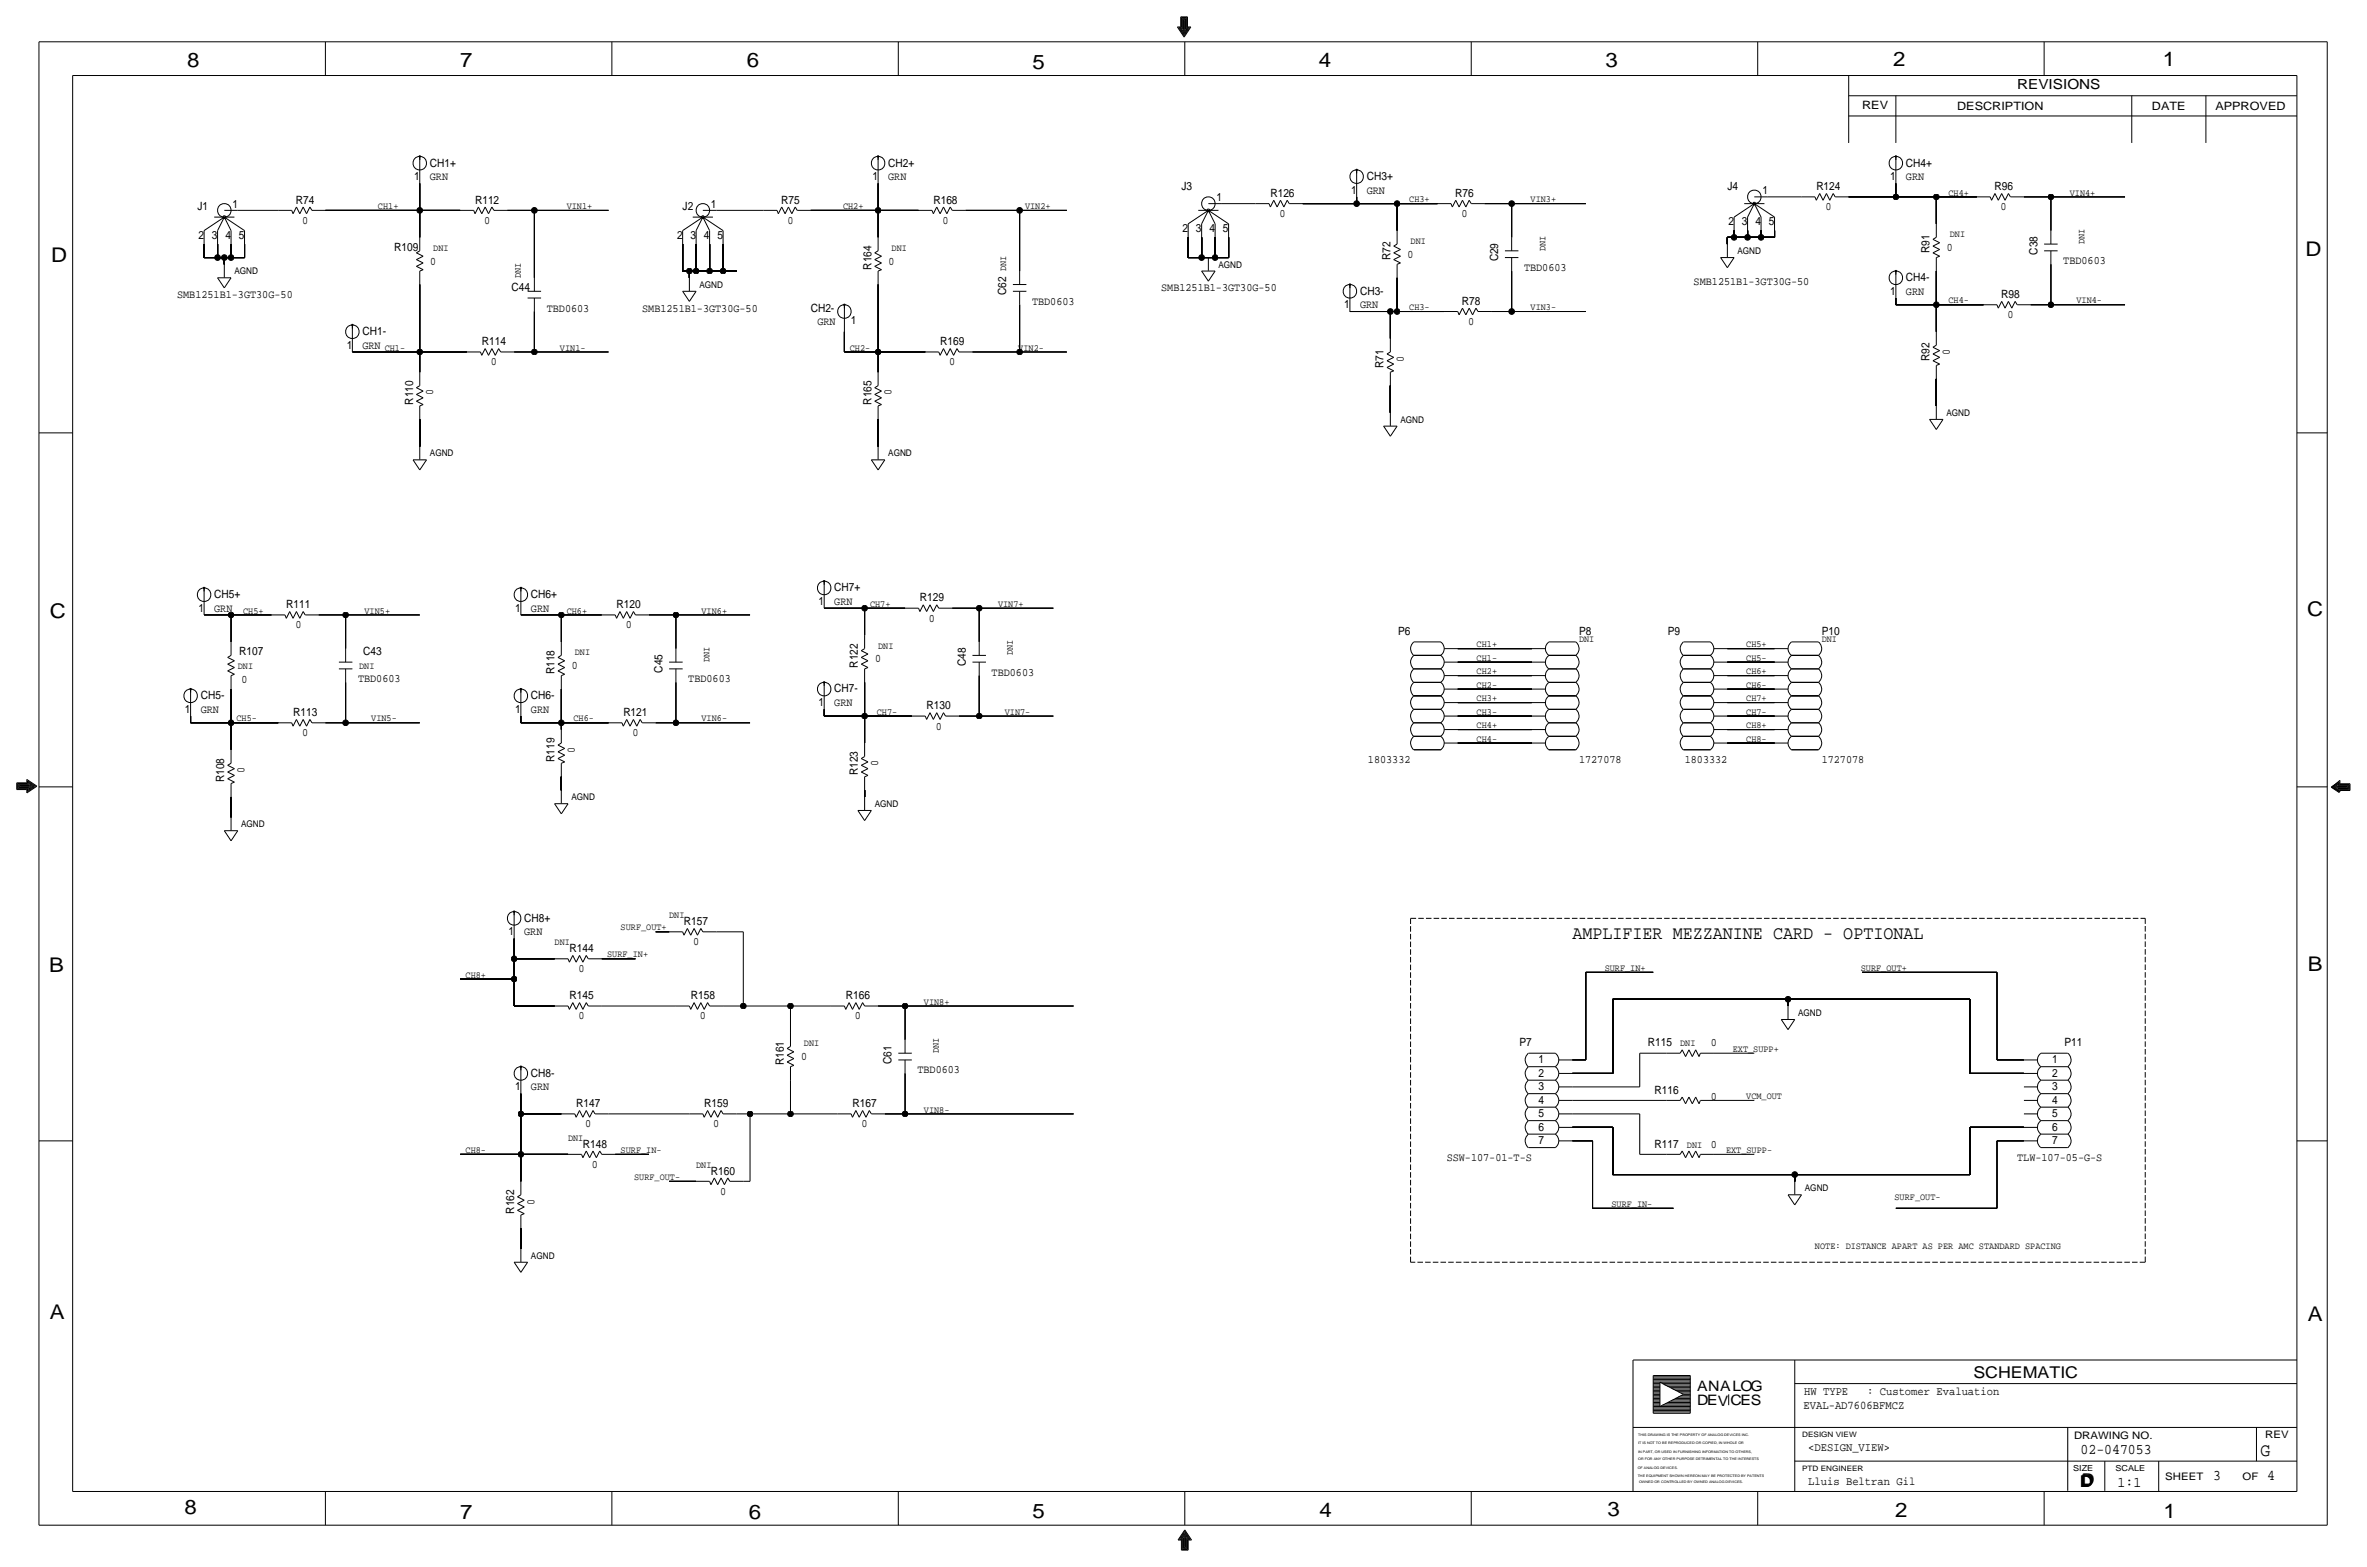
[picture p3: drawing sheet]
<svg xmlns="http://www.w3.org/2000/svg" width="892mm" height="590mm" viewBox="0 0 892 590" stroke-linecap="round" stroke-linejoin="round" font-family="sans-serif">
<defs><g id="words">
<g font-size="7.6">
<text x="70.6" y="25.4">8</text>
<text x="173.4" y="25.4">7</text>
<text x="281.4" y="25.1">6</text>
<text x="389.1" y="26.2">5</text>
<text x="497" y="25.4">4</text>
<text x="605" y="25.1">3</text>
<text x="713.4" y="24.9">2</text>
<text x="815" y="24.9">1</text>
<text x="19.3" y="98.8">D</text>
<text x="868.9" y="96.5">D</text>
<text x="18.7" y="232.7">C</text>
<text x="869.4" y="232.2">C</text>
<text x="869.6" y="365.8">B</text>
<text x="18.5" y="366">B</text>
<text x="18.7" y="496.8">A</text>
<text x="869.6" y="497.6">A</text>
<text x="69.5" y="570.5">8</text>
<text x="173.4" y="572.3">7</text>
<text x="282.1" y="572.3">6</text>
<text x="389.1" y="571.8">5</text>
<text x="497.3" y="571.5">4</text>
<text x="605.7" y="571.2">3</text>
<text x="714.2" y="571.5">2</text>
<text x="815.3" y="572">1</text>
</g>
<text font-size="7.1" x="592.5" y="353.6">AMPLIFIER MEZZANINE CARD - OPTIONAL</text>
<text font-size="7" x="851.9" y="548.4">G</text>
<g font-size="6.1">
<text x="743.7" y="518.9">SCHEMATIC</text>
<text x="783.8" y="560.3">D</text>
<text x="784.3" y="559.8">D</text>
</g>
<g font-size="5.6">
<text x="784" y="547.9">02-047053</text>
<text x="834.1" y="557.5">3</text>
<text x="854.4" y="557.5">4</text>
<text x="798" y="560.1">1:1</text>
</g>
<g font-size="5.4">
<text x="639.5" y="524.2">ANALOG</text>
<text x="639.5" y="529.3">DEVCES</text>
</g>
<text font-size="5.2" x="760.2" y="33.5">REVISIONS</text>
<g font-size="4.4">
<text x="679.9" y="525.5">HW TYPE</text>
<text x="703.6" y="525.5">: Customer Evaluation</text>
<text x="679.7" y="530.9">EVAL-AD7606BFMCZ</text>
<text x="681.4" y="546.6">&lt;DESIGN_VIEW&gt;</text>
<text x="681.4" y="559.3">Lluis Beltran Gil</text>
</g>
<g font-size="4.3">
<text x="701.8" y="41.1">REV</text>
<text x="737.6" y="41.4">DESCRIPTION</text>
<text x="811" y="41.4">DATE</text>
<text x="834.8" y="41.4">APPROVED</text>
<text x="162" y="62.7">CH1+</text>
<text x="334.7" y="62.7">CH2+</text>
<text x="718.3" y="62.7">CH4+</text>
<text x="156.1" y="67.8">1</text>
<text x="162" y="67.8">GRN</text>
<text x="328.8" y="67.8">1</text>
<text x="334.7" y="67.8">GRN</text>
<text x="445.2" y="71.6">J3</text>
<text x="515.1" y="67.8">CH3+</text>
<text x="651" y="71.6">J4</text>
<text x="684.5" y="71.6">R124</text>
<text x="712.3" y="67.8">1</text>
<text x="718.3" y="67.8">GRN</text>
<text x="751.6" y="71.6">R96</text>
<text x="111.5" y="76.7">R74</text>
<text x="179" y="76.7">R112</text>
<text x="294.4" y="76.7">R75</text>
<text x="351.7" y="76.7">R168</text>
<text x="458.4" y="75.7">1</text>
<text x="478.7" y="74.2">R126</text>
<text x="509.1" y="72.9">1</text>
<text x="515.1" y="72.9">GRN</text>
<text x="548.4" y="74.2">R76</text>
<text x="664.2" y="73.2">1</text>
<text x="74.4" y="79.2">J1</text>
<text x="87.6" y="78.2">1</text>
<text x="257.3" y="79.2">J2</text>
<text x="267.9" y="78.2">1</text>
<text x="482.2" y="81.8">0</text>
<text x="550.7" y="81.8">0</text>
<text x="687.9" y="79.2">0</text>
<text x="753.9" y="79.2">0</text>
<text x="74.8" y="89.9">2</text>
<text x="79.9" y="89.9">3</text>
<text x="84.9" y="89.9">4</text>
<text x="90" y="89.9">5</text>
<text x="113.9" y="84.3">0</text>
<text x="182.4" y="84.3">0</text>
<text x="255.1" y="89.9">2</text>
<text x="260.2" y="89.9">3</text>
<text x="265.3" y="89.9">4</text>
<text x="270.4" y="89.9">5</text>
<text x="296.7" y="84.3">0</text>
<text x="355.2" y="84.3">0</text>
<text x="445.6" y="87.4">2</text>
<text x="450.7" y="87.4">3</text>
<text x="455.8" y="87.4">4</text>
<text x="460.9" y="87.4">5</text>
<text x="651.4" y="84.8">2</text>
<text x="656.4" y="84.8">3</text>
<text x="661.5" y="84.8">4</text>
<text x="666.6" y="84.8">5</text>
<text x="148.5" y="94.5">R109</text>
<text x="532.7" y="94.5" transform="rotate(-180 532.7 94.5)">0</text>
<text x="727.2" y="95.5" transform="rotate(-90 727.2 95.5)">R91</text>
<text x="735.9" y="91.9" transform="rotate(-180 735.9 91.9)">0</text>
<text x="767.8" y="96" transform="rotate(-90 767.8 96)">C38</text>
<text x="164.4" y="97" transform="rotate(-180 164.4 97)">0</text>
<text x="328.4" y="101.6" transform="rotate(-90 328.4 101.6)">R164</text>
<text x="337.1" y="97" transform="rotate(-180 337.1 97)">0</text>
<text x="524" y="98" transform="rotate(-90 524 98)">R72</text>
<text x="564.6" y="98.5" transform="rotate(-90 564.6 98.5)">C29</text>
<text x="777.5" y="99.6">TBD0603</text>
<text x="574.3" y="102.1">TBD0603</text>
<text x="638.3" y="107.2">SMB1251B1-3GT30G-50</text>
<text x="718.3" y="105.9">CH4-</text>
<text x="66.8" y="112.3">SMB1251B1-3GT30G-50</text>
<text x="192.8" y="109.7">C44</text>
<text x="379.2" y="111.2" transform="rotate(-90 379.2 111.2)">C62</text>
<text x="437.6" y="109.7">SMB1251B1-3GT30G-50</text>
<text x="512.5" y="111">CH3-</text>
<text x="712.3" y="111">1</text>
<text x="718.3" y="111">GRN</text>
<text x="754.1" y="112.3">R98</text>
<text x="206" y="117.3">TBD0603</text>
<text x="242" y="117.3">SMB1251B1-3GT30G-50</text>
<text x="305.5" y="117.3">CH2-</text>
<text x="388.9" y="114.8">TBD0603</text>
<text x="506.6" y="116.1">1</text>
<text x="512.5" y="116.1">GRN</text>
<text x="550.9" y="114.8">R78</text>
<text x="756.5" y="119.9">0</text>
<text x="308.1" y="122.4">GRN</text>
<text x="320.7" y="121.9">1</text>
<text x="553.3" y="122.4">0</text>
<text x="130.7" y="131.3">1</text>
<text x="136.6" y="131.3">GRN</text>
<text x="136.6" y="126.2">CH1-</text>
<text x="181.6" y="130">R114</text>
<text x="354.3" y="130">R169</text>
<text x="185" y="137.7">0</text>
<text x="357.7" y="137.7">0</text>
<text x="529" y="136.3" transform="rotate(-90 529 136.3)">0</text>
<text x="727.2" y="136.1" transform="rotate(-90 727.2 136.1)">R92</text>
<text x="734.8" y="133.7" transform="rotate(-90 734.8 133.7)">0</text>
<text x="521.4" y="138.6" transform="rotate(-90 521.4 138.6)">R71</text>
<text x="163.3" y="149" transform="rotate(-90 163.3 149)">0</text>
<text x="336" y="149" transform="rotate(-90 336 149)">0</text>
<text x="155.7" y="152.4" transform="rotate(-90 155.7 152.4)">R110</text>
<text x="328.4" y="152.4" transform="rotate(-90 328.4 152.4)">R165</text>
<text x="80.7" y="225.3">CH5+</text>
<text x="200.1" y="225.3">CH6+</text>
<text x="308.5" y="227.8">1</text>
<text x="314.4" y="227.8">GRN</text>
<text x="314.4" y="222.8">CH7+</text>
<text x="346.7" y="226.6">R129</text>
<text x="74.8" y="230.4">1</text>
<text x="80.7" y="230.4">GRN</text>
<text x="107.9" y="229.1">R111</text>
<text x="194.2" y="230.4">1</text>
<text x="200.1" y="230.4">GRN</text>
<text x="232.4" y="229.1">R120</text>
<text x="111.3" y="236.7">0</text>
<text x="235.8" y="236.7">0</text>
<text x="350.1" y="234.2">0</text>
<text x="526.9" y="239.3">P6</text>
<text x="595.1" y="239.3">P8</text>
<text x="628.5" y="239.3">P9</text>
<text x="686.5" y="239.3">P10</text>
<text x="90.1" y="246.9">R107</text>
<text x="136.9" y="246.9">C43</text>
<text x="217.8" y="249.4" transform="rotate(-180 217.8 249.4)">0</text>
<text x="323.3" y="251.5" transform="rotate(-90 323.3 251.5)">R122</text>
<text x="332.1" y="246.9" transform="rotate(-180 332.1 246.9)">0</text>
<text x="363.9" y="250.9" transform="rotate(-90 363.9 250.9)">C48</text>
<text x="93.3" y="254.5" transform="rotate(-180 93.3 254.5)">0</text>
<text x="134.9" y="257">TBD0603</text>
<text x="209" y="254" transform="rotate(-90 209 254)">R118</text>
<text x="249.6" y="253.4" transform="rotate(-90 249.6 253.4)">C45</text>
<text x="259.4" y="257">TBD0603</text>
<text x="373.7" y="254.5">TBD0603</text>
<text x="75.6" y="263.4">CH5-</text>
<text x="200.1" y="263.4">CH6-</text>
<text x="314.4" y="260.9">CH7-</text>
<text x="69.7" y="268.5">1</text>
<text x="75.6" y="268.5">GRN</text>
<text x="110.4" y="269.7">R113</text>
<text x="194.2" y="268.5">1</text>
<text x="200.1" y="268.5">GRN</text>
<text x="234.9" y="269.7">R121</text>
<text x="308.5" y="265.9">1</text>
<text x="314.4" y="265.9">GRN</text>
<text x="349.2" y="267.2">R130</text>
<text x="352.6" y="274.8">0</text>
<text x="113.9" y="277.4">0</text>
<text x="238.3" y="277.4">0</text>
<text x="209" y="287" transform="rotate(-90 209 287)">R119</text>
<text x="216.6" y="283.6" transform="rotate(-90 216.6 283.6)">0</text>
<text x="515.5" y="287.5">1803332</text>
<text x="595.1" y="287.5">1727078</text>
<text x="634.9" y="287.5">1803332</text>
<text x="686.5" y="287.5">1727078</text>
<text x="92.2" y="291.2" transform="rotate(-90 92.2 291.2)">0</text>
<text x="323.3" y="292.1" transform="rotate(-90 323.3 292.1)">R123</text>
<text x="330.9" y="288.7" transform="rotate(-90 330.9 288.7)">0</text>
<text x="84.5" y="294.6" transform="rotate(-90 84.5 294.6)">R108</text>
<text x="197.6" y="347.2">CH8+</text>
<text x="191.6" y="352.3">1</text>
<text x="197.6" y="352.3">GRN</text>
<text x="257.8" y="348.5">R157</text>
<text x="214.6" y="358.6">R144</text>
<text x="261.2" y="356.1">0</text>
<text x="218" y="366.3">0</text>
<text x="214.6" y="376.4">R145</text>
<text x="260.3" y="376.4">R158</text>
<text x="318.7" y="376.4">R166</text>
<text x="218" y="384">0</text>
<text x="263.7" y="384">0</text>
<text x="322.1" y="384">0</text>
<text x="572.6" y="394.2">P7</text>
<text x="621" y="394.2">R115</text>
<text x="644.7" y="394.2">0</text>
<text x="778" y="394.2">P11</text>
<text x="295.4" y="401.3" transform="rotate(-90 295.4 401.3)">R161</text>
<text x="304.1" y="396.7" transform="rotate(-180 304.1 396.7)">0</text>
<text x="336" y="400.8" transform="rotate(-90 336 400.8)">C61</text>
<text x="579.8" y="400.6">1</text>
<text x="773.3" y="400.6">1</text>
<text x="200.1" y="405.6">CH8-</text>
<text x="345.7" y="404.4">TBD0603</text>
<text x="579.8" y="405.6">2</text>
<text x="773.3" y="405.6">2</text>
<text x="194.2" y="410.7">1</text>
<text x="200.1" y="410.7">GRN</text>
<text x="579.8" y="410.7">3</text>
<text x="623.5" y="412">R116</text>
<text x="773.3" y="410.7">3</text>
<text x="217.1" y="417.1">R147</text>
<text x="265.4" y="417.1">R159</text>
<text x="321.3" y="417.1">R167</text>
<text x="579.8" y="415.8">4</text>
<text x="644.7" y="414.5">0</text>
<text x="773.3" y="415.8">4</text>
<text x="220.5" y="424.7">0</text>
<text x="268.8" y="424.7">0</text>
<text x="324.7" y="424.7">0</text>
<text x="579.8" y="426">6</text>
<text x="579.8" y="420.9">5</text>
<text x="773.3" y="426">6</text>
<text x="773.3" y="420.9">5</text>
<text x="579.8" y="431">7</text>
<text x="773.3" y="431">7</text>
<text x="219.7" y="432.3">R148</text>
<text x="545.2" y="437.4">SSW-107-01-T-S</text>
<text x="623.5" y="432.3">R117</text>
<text x="644.7" y="432.3">0</text>
<text x="760.2" y="437.4">TLW-107-05-G-S</text>
<text x="223.1" y="439.9">0</text>
<text x="267.9" y="442.5">R160</text>
<text x="201.4" y="453.8" transform="rotate(-90 201.4 453.8)">0</text>
<text x="271.3" y="450.1">0</text>
<text x="193.8" y="457.2" transform="rotate(-90 193.8 457.2)">R162</text>
</g>
<g font-size="3.9">
<text x="781.6" y="542.1">DRAWING NO.</text>
<text x="853.6" y="541.8">REV</text>
<text x="816" y="557.4">SHEET</text>
<text x="845.1" y="557.5">OF</text>
</g>
<g font-size="3.6">
<text x="531.1" y="76.2">CH3+</text>
<text x="576.8" y="76.2">VIN3+</text>
<text x="734.3" y="73.7">CH4+</text>
<text x="780" y="73.7">VIN4+</text>
<text x="142.4" y="78.7">CH1+</text>
<text x="213.6" y="78.7">VIN1+</text>
<text x="317.7" y="78.7">CH2+</text>
<text x="386.3" y="78.7">VIN2+</text>
<text x="734.8" y="89.4">DNI</text>
<text x="163.3" y="94.5">DNI</text>
<text x="336" y="94.5">DNI</text>
<text x="531.6" y="91.9">DNI</text>
<text x="582.4" y="94.5" transform="rotate(-90 582.4 94.5)">DNI</text>
<text x="785.6" y="91.9" transform="rotate(-90 785.6 91.9)">DNI</text>
<text x="196.3" y="104.6" transform="rotate(-90 196.3 104.6)">DNI</text>
<text x="379.2" y="102.1" transform="rotate(-90 379.2 102.1)">DNI</text>
<text x="531.1" y="116.8">CH3-</text>
<text x="576.8" y="116.8">VIN3-</text>
<text x="734.3" y="114.3">CH4-</text>
<text x="782.5" y="114.3">VIN4-</text>
<text x="145" y="132.1">CH1-</text>
<text x="211" y="132.1">VIN1-</text>
<text x="320.2" y="132.1">CH2-</text>
<text x="383.7" y="132.1">VIN2-</text>
<text x="91.6" y="231.1">CH5+</text>
<text x="137.4" y="231.1">VIN5+</text>
<text x="213.6" y="231.1">CH6+</text>
<text x="264.4" y="231.1">VIN6+</text>
<text x="327.9" y="228.6">CH7+</text>
<text x="376.1" y="228.6">VIN7+</text>
<text x="330.9" y="244.3">DNI</text>
<text x="556.5" y="243.8">CH1+</text>
<text x="595.1" y="241.8">DNI</text>
<text x="658.1" y="243.8">CH5+</text>
<text x="686.5" y="241.8">DNI</text>
<text x="89.6" y="252">DNI</text>
<text x="135.3" y="252">DNI</text>
<text x="216.6" y="246.9">DNI</text>
<text x="267.4" y="249.4" transform="rotate(-90 267.4 249.4)">DNI</text>
<text x="381.7" y="246.9" transform="rotate(-90 381.7 246.9)">DNI</text>
<text x="556.5" y="248.9">CH1-</text>
<text x="658.1" y="248.9">CH5-</text>
<text x="556.5" y="254">CH2+</text>
<text x="658.1" y="254">CH6+</text>
<text x="556.5" y="259.1">CH2-</text>
<text x="658.1" y="259.1">CH6-</text>
<text x="330.4" y="269.2">CH7-</text>
<text x="378.7" y="269.2">VIN7-</text>
<text x="556.5" y="264.2">CH3+</text>
<text x="556.5" y="269.2">CH3-</text>
<text x="658.1" y="264.2">CH7+</text>
<text x="658.1" y="269.2">CH7-</text>
<text x="89.1" y="271.8">CH5-</text>
<text x="139.9" y="271.8">VIN5-</text>
<text x="216.1" y="271.8">CH6-</text>
<text x="264.4" y="271.8">VIN6-</text>
<text x="556.5" y="274.3">CH4+</text>
<text x="658.1" y="274.3">CH8+</text>
<text x="556.5" y="279.4">CH4-</text>
<text x="658.1" y="279.4">CH8-</text>
<text x="252.2" y="345.9">DNI</text>
<text x="233.9" y="350.5">SURF_OUT+</text>
<text x="209" y="356.1">DNI</text>
<text x="228.8" y="360.7">SURF_IN+</text>
<text x="604.7" y="365.8">SURF_IN+</text>
<text x="701.2" y="365.8">SURF_OUT+</text>
<text x="175.5" y="368.3">CH8+</text>
<text x="348.2" y="378.5">VIN8+</text>
<text x="303" y="394.2">DNI</text>
<text x="633.2" y="394.2">DNI</text>
<text x="353.8" y="396.7" transform="rotate(-90 353.8 396.7)">DNI</text>
<text x="653" y="396.2">EXT_SUPP+</text>
<text x="348.2" y="419.1">VIN8-</text>
<text x="658.1" y="414">VCM_OUT</text>
<text x="214.1" y="429.8">DNI</text>
<text x="175.5" y="434.3">CH8-</text>
<text x="233.9" y="434.3">SURF_IN-</text>
<text x="635.7" y="432.3">DNI</text>
<text x="650.4" y="434.3">EXT_SUPP-</text>
<text x="262.3" y="439.9">DNI</text>
<text x="239" y="444.5">SURF_OUT-</text>
<text x="607.3" y="454.7">SURF_IN-</text>
<text x="713.9" y="452.1">SURF_OUT-</text>
<text x="684" y="470.4">NOTE: DISTANCE APART AS PER AMC STANDARD SPACING</text>
</g>
<g font-size="3.5">
<text x="654.8" y="95.8">AGND</text>
<text x="459.2" y="100.8">AGND</text>
<text x="88.3" y="103.4">AGND</text>
<text x="263.6" y="108.5">AGND</text>
<text x="527.8" y="159.3">AGND</text>
<text x="733.5" y="156.7">AGND</text>
<text x="162" y="172">AGND</text>
<text x="334.7" y="172">AGND</text>
<text x="215.3" y="301.5">AGND</text>
<text x="329.6" y="304">AGND</text>
<text x="90.9" y="311.7">AGND</text>
<text x="677.6" y="382.8">AGND</text>
<text x="680.2" y="448.8">AGND</text>
<text x="200.1" y="474.2">AGND</text>
</g>
<g font-size="3.1">
<text x="781.3" y="554">SIZE</text>
<text x="797.3" y="554">SCALE</text>
</g>
<g font-size="2.8">
<text x="679.1" y="541.3">DESIGN VIEW</text>
<text x="679.1" y="554">PTD ENGINEER</text>
</g>
<g font-size="1.3">
<text x="617.3" y="541.1">THIS DRAWING IS THE PROPERTY OF ANALOG DEVICES INC.</text>
<text x="617.3" y="543.9">IT IS NOT TO BE REPRODUCED OR COPIED, IN WHOLE OR</text>
<text x="617.3" y="547.2">IN PART, OR USED IN FURNISHING INFORMATION TO OTHERS,</text>
<text x="617.3" y="550">OR FOR ANY OTHER PURPOSE DETRIMENTAL TO THE INTERESTS</text>
<text x="617.2" y="556.3">THE EQUIPMENT SHOWN HEREON MAY BE PROTECTED BY PATENTS</text>
<text x="617.2" y="553.2">OF ANALOG DEVICES.</text>
<text x="617.7" y="558.8">OWNED OR CONTROLLED BY OWNED ANALOG DEVICES.</text>
</g>
</g></defs>
<!-- layer: Nets -->
<g fill="none" stroke="#000" stroke-width=".38">
<path d="M89.6 79.2h15.3zM122.6 79.2h35.6zM158.2 79.2v10.2zM158.2 69.1v10.1zM158.2 79.2h15.2zM191.2 79.2h10.2zM201.4 79.2h27.9zM201.4 79.2v25.4zM270 79.2h17.7zM305.5 79.2h25.4zM330.9 79.2v10.2zM330.9 69.1v10.1z"/>
<path d="M330.9 79.2h15.3zM363.9 79.2h20.4zM384.3 79.2h17.7zM384.3 79.2v22.9zM460.5 76.7h12.7zM490.9 76.7h20.4zM511.3 74.2v2.5zM511.3 76.7h15.2zM526.5 76.7v10.2zM526.5 76.7h15.2zM559.5 76.7h10.2zM569.7 76.7v12.7z"/>
<path d="M569.7 76.7h27.9zM666.2 74.2h12.7zM696.7 74.2h17.8zM714.5 69.1v5.1zM714.5 74.2h15.2zM729.7 74.2v10.1zM729.7 74.2h15.2zM762.7 74.2h10.2zM772.9 74.2v12.7zM772.9 74.2h27.9zM76.9 91.9v5.1zM76.9 97h5.1z"/>
<path d="M82 97h2.5zM82 91.9v5.1zM84.5 97v2.6zM84.5 97h2.6zM87.1 91.9v5.1zM87.1 97h5.1zM92.2 91.9v5.1zM257.3 91.9v10.2zM262.3 91.9v10.2zM267.4 91.9v10.2zM272.5 91.9v10.2zM447.8 97h5z"/>
<path d="M447.8 89.4v7.6zM452.8 97h2.6zM452.8 89.4v7.6zM455.4 97h2.5zM457.9 89.4v7.6zM457.9 97h5.1zM463 89.4v7.6zM651 89.4v2.5zM651 89.4h2.5zM653.5 86.9v2.5zM653.5 89.4h5.1zM658.6 86.9v2.5z"/>
<path d="M658.6 89.4h5.1zM663.7 86.9v2.5zM663.7 89.4h5zM668.7 86.9v2.5zM772.9 99.6v15.2zM158.2 107.2v25.4zM201.4 117.3v15.3zM257.3 102.1h2.5zM259.8 102.1v2.5zM259.8 102.1h2.5zM262.3 102.1h5.1zM267.4 102.1h5.1z"/>
<path d="M272.5 102.1h5.1zM330.9 107.2v25.4zM384.3 114.8v17.8zM508.7 117.3h15.3zM524 117.3v10.2zM524 117.3h2.5zM526.5 117.3h17.8zM526.5 104.6v12.7zM562.1 117.3h7.6zM569.7 117.3h27.9zM569.7 102.1v15.2zM714.5 112.3v2.5z"/>
<path d="M714.5 114.8h15.2zM729.7 114.8v10.2zM729.7 114.8h17.8zM729.7 102.1v12.7zM765.3 114.8h7.6zM772.9 114.8h27.9zM132.8 132.6h25.4zM158.2 132.6v7.6zM158.2 132.6h17.8zM193.8 132.6h7.6zM201.4 132.6h27.9zM318.2 125v7.6z"/>
<path d="M318.2 132.6h12.7zM330.9 132.6v7.6zM330.9 132.6h17.8zM366.5 132.6h17.8zM384.3 132.6h17.7zM158.2 158v10.1zM330.9 158v10.1zM524 145.3v10.1zM729.7 142.7v10.2zM76.9 231.6h10.2zM87.1 231.6v10.2zM87.1 231.6h15.2z"/>
<path d="M120.1 231.6h10.2zM130.3 231.6v12.7zM130.3 231.6h27.9zM196.3 231.6h15.2zM211.5 231.6v10.2zM211.5 231.6h15.3zM244.6 231.6h10.1zM254.7 231.6v12.7zM254.7 231.6h28zM310.6 229.1h15.2zM325.8 229.1v10.2zM325.8 229.1h15.3z"/>
<path d="M358.9 229.1h10.1zM369 229.1v12.7zM369 229.1h28zM87.1 259.6v12.7zM130.3 257v15.3zM211.5 259.6v12.7zM254.7 257v15.3zM325.8 257v12.7zM369 254.5v15.2zM549.4 244.3h27.9zM549.4 249.4h27.9zM549.4 254.5h27.9z"/>
<path d="M549.4 259.6h27.9zM651 244.3h17.7zM651 249.4h17.7zM651 254.5h17.7zM651 259.6h17.7zM71.8 269.7v2.6zM71.8 272.3h15.3zM87.1 272.3v10.1zM87.1 272.3h17.8zM122.6 272.3h7.7zM130.3 272.3h27.9zM196.3 269.7v2.6z"/>
<path d="M196.3 272.3h15.2zM211.5 272.3v2.5zM211.5 272.3h17.8zM247.1 272.3h7.6zM254.7 272.3h28zM310.6 267.2v2.5zM310.6 269.7h15.2zM325.8 269.7v10.2zM325.8 269.7h17.8zM361.4 269.7h7.6zM369 269.7h28zM549.4 264.7h27.9z"/>
<path d="M549.4 269.7h27.9zM549.4 274.8h27.9zM549.4 279.9h27.9zM651 264.7h17.7zM651 269.7h17.7zM651 274.8h17.7zM651 279.9h17.7zM211.5 292.6v5.1zM325.8 297.7v2.5zM87.1 300.2v7.6zM193.8 353.6v7.6zM247.1 351h5.1z"/>
<path d="M270 351h10.1zM280.1 351v28zM173.4 368.8h20.4zM193.8 379h15.2zM193.8 368.8v10.2zM193.8 361.2v7.6zM193.8 361.2h15.2zM226.8 379h27.9zM226.8 361.2h12.7zM272.5 379h7.6zM280.1 379h17.8zM297.9 379v10.1z"/>
<path d="M297.9 379h15.2zM330.9 379h10.2zM341.1 379v12.7zM341.1 379h63.5zM597.6 366.3h25.4zM597.6 366.3v33zM607.8 376.4h66zM607.8 376.4v28zM673.8 376.4v2.6zM673.8 376.4h68.6zM701.8 366.3h50.8zM742.4 376.4v28z"/>
<path d="M752.6 366.3v33zM592.5 399.3h5.1zM617.9 396.7v12.7zM617.9 396.7h10.2zM645.9 396.7h15.2zM752.6 399.3h10.1zM196.3 419.6v15.2zM196.3 412v7.6zM196.3 419.6h15.2zM229.3 419.6h30.5zM277.6 419.6h5.1zM282.7 419.6h15.2z"/>
<path d="M282.7 419.6v25.4zM297.9 406.9v12.7zM297.9 419.6h17.8zM333.5 419.6h7.6zM341.1 404.4v15.2zM341.1 419.6h63.5zM592.5 409.4h25.4zM592.5 414.5h35.6zM592.5 419.6h25.4zM592.5 404.4h15.3zM617.9 419.6v15.2zM645.9 414.5h15.2z"/>
<path d="M742.4 404.4h20.3zM173.4 434.8h22.9zM196.3 434.8v10.2zM196.3 434.8h17.8zM231.9 434.8h12.7zM592.5 424.7h15.3zM592.5 429.8h7.7zM600.2 429.8v25.4zM607.8 424.7v17.8zM617.9 434.8h10.2zM645.9 434.8h15.2zM742.4 424.7h20.3z"/>
<path d="M742.4 424.7v17.8zM752.6 429.8v25.4zM752.6 429.8h10.1zM252.2 445h10.1zM280.1 445h2.6zM600.2 455.2h30.4zM607.8 442.5h68.6zM676.4 442.5v2.5zM676.4 442.5h66zM714.5 455.2h38.1zM196.3 462.8v7.6z"/>
</g>
<path d="M531.6 345.9h276.8M808.4 345.9v129.6M531.6 475.5v-129.6M808.4 475.5h-276.8" fill="none" stroke="#000" stroke-width=".38" stroke-dasharray="2.1 .8" stroke-linecap="butt"/>
<g fill="#000" stroke="#000" stroke-width=".38">
<circle cx="158.2" cy="79.2" r="1.07"/>
<circle cx="201.4" cy="79.2" r="1.07"/>
<circle cx="330.9" cy="79.2" r="1.07"/>
<circle cx="384.3" cy="79.2" r="1.07"/>
<circle cx="511.3" cy="76.7" r="1.07"/>
<circle cx="526.5" cy="76.7" r="1.07"/>
<circle cx="569.7" cy="76.7" r="1.07"/>
<circle cx="714.5" cy="74.2" r="1.07"/>
<circle cx="729.7" cy="74.2" r="1.07"/>
<circle cx="772.9" cy="74.2" r="1.07"/>
<circle cx="82" cy="97" r="1.07"/>
<circle cx="84.5" cy="97" r="1.07"/>
<circle cx="87.1" cy="97" r="1.07"/>
<circle cx="452.8" cy="97" r="1.07"/>
<circle cx="457.9" cy="97" r="1.07"/>
<circle cx="653.5" cy="89.4" r="1.07"/>
<circle cx="658.6" cy="89.4" r="1.07"/>
<circle cx="663.7" cy="89.4" r="1.07"/>
<circle cx="259.8" cy="102.1" r="1.07"/>
<circle cx="262.3" cy="102.1" r="1.07"/>
<circle cx="267.4" cy="102.1" r="1.07"/>
<circle cx="272.5" cy="102.1" r="1.07"/>
<circle cx="524" cy="117.3" r="1.07"/>
<circle cx="526.5" cy="117.3" r="1.07"/>
<circle cx="569.7" cy="117.3" r="1.07"/>
<circle cx="729.7" cy="114.8" r="1.07"/>
<circle cx="772.9" cy="114.8" r="1.07"/>
<circle cx="158.2" cy="132.6" r="1.07"/>
<circle cx="201.4" cy="132.6" r="1.07"/>
<circle cx="330.9" cy="132.6" r="1.07"/>
<circle cx="384.3" cy="132.6" r="1.07"/>
<circle cx="87.1" cy="231.6" r="1.07"/>
<circle cx="130.3" cy="231.6" r="1.07"/>
<circle cx="211.5" cy="231.6" r="1.07"/>
<circle cx="254.7" cy="231.6" r="1.07"/>
<circle cx="325.8" cy="229.1" r="1.07"/>
<circle cx="369" cy="229.1" r="1.07"/>
<circle cx="87.1" cy="272.3" r="1.07"/>
<circle cx="130.3" cy="272.3" r="1.07"/>
<circle cx="211.5" cy="272.3" r="1.07"/>
<circle cx="254.7" cy="272.3" r="1.07"/>
<circle cx="325.8" cy="269.7" r="1.07"/>
<circle cx="369" cy="269.7" r="1.07"/>
<circle cx="193.8" cy="368.8" r="1.07"/>
<circle cx="193.8" cy="361.2" r="1.07"/>
<circle cx="280.1" cy="379" r="1.07"/>
<circle cx="297.9" cy="379" r="1.07"/>
<circle cx="341.1" cy="379" r="1.07"/>
<circle cx="673.8" cy="376.4" r="1.07"/>
<circle cx="196.3" cy="419.6" r="1.07"/>
<circle cx="282.7" cy="419.6" r="1.07"/>
<circle cx="297.9" cy="419.6" r="1.07"/>
<circle cx="341.1" cy="419.6" r="1.07"/>
<circle cx="196.3" cy="434.8" r="1.07"/>
<circle cx="676.4" cy="442.5" r="1.07"/>
</g>
<!-- layer: Components -->
<g fill="none" stroke="#000" stroke-width=".38">
<path d="M158.2 58.9v10.2zM158.2 58.9v1.3zM330.9 58.9v10.2zM330.9 58.9v1.3zM714.5 58.9v10.2zM714.5 58.9v1.3zM84.5 79.2h5.1zM104.9 79.2h5zM109.9 79.2l.5 1.3zM111.7 78l1.3 2.5zM111.7 78l-1.3 2.5zM114.2 78l1.3 2.5z"/>
<path d="M114.2 78l-1.2 2.5zM116.8 78l.8 1.2zM116.8 78l-1.3 2.5zM117.6 79.2h5zM173.4 79.2h5.1zM178.5 79.2l.5 1.3zM180.3 78l1.3 2.5zM180.3 78l-1.3 2.5zM182.8 78l1.3 2.5zM182.8 78l-1.2 2.5zM185.4 78l.7 1.2zM185.4 78l-1.3 2.5z"/>
<path d="M186.1 79.2h5.1zM264.9 79.2h5.1zM287.7 79.2h5.1zM292.8 79.2l.5 1.3zM294.6 78l1.3 2.5zM294.6 78l-1.3 2.5zM297.1 78l1.3 2.5zM297.1 78l-1.2 2.5zM299.7 78l.7 1.2zM299.7 78l-1.3 2.5zM300.4 79.2h5.1zM346.2 79.2h5z"/>
<path d="M351.2 79.2l.5 1.3zM353 78l1.3 2.5zM353 78l-1.3 2.5zM355.5 78l1.3 2.5zM355.5 78l-1.2 2.5zM358.1 78l.8 1.2zM358.1 78l-1.3 2.5zM358.9 79.2h5zM451.6 79.2h7.6zM455.4 76.7h5.1zM455.4 79.2l2.5 5.1zM455.4 79.2l7.6 5.1z"/>
<path d="M455.4 79.2l-2.6 5.1zM473.2 76.7h5zM478.2 76.7l.5 1.3zM480 75.4l1.3 2.6zM480 75.4l-1.3 2.6zM482.5 75.4l1.3 2.6zM482.5 75.4l-1.2 2.6zM485.1 75.4l.8 1.3zM485.1 75.4l-1.3 2.6zM485.9 76.7h5zM511.3 64v10.2zM511.3 64v1.3z"/>
<path d="M541.7 76.7h5.1zM546.8 76.7l.5 1.3zM548.6 75.4l1.3 2.6zM548.6 75.4l-1.3 2.6zM551.1 75.4l1.3 2.6zM551.1 75.4l-1.2 2.6zM553.7 75.4l.7 1.3zM553.7 75.4l-1.3 2.6zM554.4 76.7h5.1zM657.3 76.7h7.6zM661.1 74.2h5.1zM661.1 76.7l2.6 5.1z"/>
<path d="M661.1 76.7l7.6 5.1zM661.1 76.7l-2.5 5.1zM678.9 74.2h5.1zM684 74.2l.5 1.2zM685.7 72.9l1.3 2.5zM685.7 72.9l-1.2 2.5zM688.3 72.9l1.3 2.5zM688.3 72.9l-1.3 2.5zM690.8 72.9l.8 1.3zM690.8 72.9l-1.2 2.5zM691.6 74.2h5.1zM744.9 74.2h5.1z"/>
<path d="M750 74.2l.5 1.2zM751.8 72.9l1.3 2.5zM751.8 72.9l-1.3 2.5zM754.3 72.9l1.3 2.5zM754.3 72.9l-1.2 2.5zM756.9 72.9l.7 1.3zM756.9 72.9l-1.3 2.5zM757.6 74.2h5.1zM76.9 86.9v5zM76.9 86.9l7.6-5.1zM80.7 81.8h7.6zM82 86.9v5z"/>
<path d="M84.5 81.8l2.6 5.1zM84.5 81.8l7.7 5.1zM84.5 81.8l-2.5 5.1zM84.5 99.6v4.9zM87.1 86.9v5zM92.2 86.9v5zM156.9 95.2l1.3-.7zM156.9 95.2l2.6 1.3zM156.9 97.8l2.6-1.3zM156.9 97.8l2.6 1.3zM158.2 89.4v5.1zM257.3 86.9v5z"/>
<path d="M257.3 86.9l7.6-5.1zM261.1 81.8h7.6zM262.3 86.9v5zM264.9 81.8l2.5 5.1zM264.9 81.8l7.6 5.1zM264.9 81.8l-2.6 5.1zM267.4 86.9v5zM272.5 86.9v5zM329.6 95.2l1.3-.7zM329.6 95.2l2.6 1.3zM329.6 97.8l2.6-1.3zM329.6 97.8l2.6 1.3z"/>
<path d="M330.9 89.4v5.1zM447.8 84.3v5.1zM447.8 84.3l7.6-5.1zM452.8 84.3v5.1zM455.4 97v5zM457.9 84.3v5.1zM463 84.3v5.1zM525.2 92.7l1.3-.8zM525.2 92.7l2.6 1.3zM525.2 95.2l2.6-1.2zM525.2 95.2l2.6 1.3zM525.2 97.8l2.6-1.3z"/>
<path d="M525.2 97.8l2.6 1.3zM526.5 86.9v5zM526.5 99.6v5zM526.5 99.6l1.3-.5zM567.1 97h5.1zM567.1 94.5h5.1zM569.7 97v5.1zM569.7 89.4v5.1zM648.4 97l2.6 3.8zM648.4 97h5.1zM651 91.9v5zM653.5 97l-2.5 3.8z"/>
<path d="M653.5 81.8v5.1zM653.5 81.8l7.6-5.1zM658.6 81.8v5.1zM663.7 81.8v5.1zM668.7 81.8v5.1zM728.4 90.2l1.3-.8zM728.4 90.2l2.6 1.2zM728.4 92.7l2.6-1.3zM728.4 92.7l2.6 1.3zM728.4 95.2l2.6-1.2zM728.4 95.2l2.6 1.3zM729.7 84.3v5.1z"/>
<path d="M729.7 97v5.1zM729.7 97l1.3-.5zM770.3 94.5h5.1zM770.3 91.9h5.1zM772.9 94.5v5.1zM772.9 86.9v5zM82 104.6l2.5 3.9zM82 104.6h5.1zM87.1 104.6l-2.6 3.9zM156.9 100.3l2.6-1.2zM156.9 100.3l2.6 1.3zM158.2 102.1v5.1z"/>
<path d="M158.2 102.1l1.3-.5zM198.8 112.3h5.1zM198.8 109.7h5.1zM201.4 112.3v5zM201.4 104.6v5.1zM257.3 109.7l2.5 3.8zM257.3 109.7h5zM259.8 104.6v5zM262.3 109.7l-2.5 3.8zM318.2 114.8v10.2zM318.2 114.8v1.3zM329.6 100.3l2.6-1.2z"/>
<path d="M329.6 100.3l2.6 1.3zM330.9 102.1v5.1zM330.9 102.1l1.3-.5zM381.7 109.7h5.1zM381.7 107.2h5.1zM384.3 109.7v5.1zM384.3 102.1v5.1zM452.8 102.1l2.6 3.8zM452.8 102.1h5.1zM457.9 102.1l-2.5 3.8zM508.7 107.2v10.1zM508.7 107.2v1.3z"/>
<path d="M544.3 117.3h5.1zM549.4 117.3l.5 1.3zM551.1 116.1l1.3 2.5zM551.1 116.1l-1.2 2.5zM553.7 116.1l1.2 2.5zM553.7 116.1l-1.3 2.5zM556.2 116.1l.8 1.2zM556.2 116.1l-1.3 2.5zM557 117.3h5.1zM714.5 102.1v10.2zM714.5 102.1v1.3zM747.5 114.8h5.1z"/>
<path d="M752.6 114.8l.5 1.3zM754.3 113.5l1.3 2.6zM754.3 113.5l-1.2 2.6zM756.9 113.5l1.2 2.6zM756.9 113.5l-1.3 2.6zM759.4 113.5l.8 1.3zM759.4 113.5l-1.3 2.6zM760.2 114.8h5.1zM132.8 122.4v10.2zM132.8 122.4v1.3zM176 132.6h5.1zM181.1 132.6l.5 1.3z"/>
<path d="M182.8 131.3l1.3 2.6zM182.8 131.3l-1.2 2.6zM185.4 131.3l1.2 2.6zM185.4 131.3l-1.3 2.6zM187.9 131.3l.8 1.3zM187.9 131.3l-1.3 2.6zM188.7 132.6h5.1zM348.7 132.6h5.1zM353.8 132.6l.5 1.3zM355.5 131.3l1.3 2.6zM355.5 131.3l-1.2 2.6zM358.1 131.3l1.3 2.6z"/>
<path d="M358.1 131.3l-1.3 2.6zM360.6 131.3l.8 1.3zM360.6 131.3l-1.2 2.6zM361.4 132.6h5.1zM522.7 133.3l1.3-.7zM522.7 133.3l2.5 1.3zM522.7 135.9l2.5-1.3zM522.7 135.9l2.5 1.3zM522.7 138.4l2.5-1.2zM522.7 138.4l2.5 1.3zM524 127.5v5.1zM728.4 130.8l1.3-.8z"/>
<path d="M728.4 130.8l2.6 1.3zM728.4 133.3l2.6-1.2zM728.4 133.3l2.6 1.3zM728.4 135.9l2.6-1.3zM728.4 135.9l2.6 1.3zM729.7 125v5zM729.7 137.7v5zM729.7 137.7l1.3-.5zM156.9 146l1.3-.7zM156.9 146l2.6 1.3zM156.9 148.6l2.6-1.3zM156.9 148.6l2.6 1.3z"/>
<path d="M156.9 151.1l2.6-1.2zM156.9 151.1l2.6 1.3zM158.2 140.2v5.1zM158.2 152.9v5.1zM158.2 152.9l1.3-.5zM329.6 146l1.3-.7zM329.6 146l2.6 1.3zM329.6 148.6l2.6-1.3zM329.6 148.6l2.6 1.3zM329.6 151.1l2.6-1.2zM329.6 151.1l2.6 1.3zM330.9 140.2v5.1z"/>
<path d="M330.9 152.9v5.1zM330.9 152.9l1.3-.5zM524 140.2v5.1zM524 140.2l1.2-.5zM524 155.4v5zM727.2 158l2.5 3.8zM727.2 158h5zM729.7 152.9v5zM732.2 158l-2.5 3.8zM155.7 173.2l2.5 3.8zM155.7 173.2h5zM158.2 168.1v5z"/>
<path d="M160.7 173.2l-2.5 3.8zM328.4 173.2l2.5 3.8zM328.4 173.2h5.1zM330.9 168.1v5zM333.5 173.2l-2.6 3.8zM521.4 160.5l2.6 3.8zM521.4 160.5h5.1zM526.5 160.5l-2.5 3.8zM310.6 218.9v10.2zM310.6 218.9v1.4zM76.9 221.5v10.1zM76.9 221.5v1.3z"/>
<path d="M102.3 231.6h5.1zM107.4 231.6l.5 1.3zM109.2 230.4l1.2 2.5zM109.2 230.4l-1.3 2.5zM111.7 230.4l1.3 2.5zM111.7 230.4l-1.3 2.5zM114.2 230.4l.8 1.2zM114.2 230.4l-1.2 2.5zM115 231.6h5.1zM196.3 221.5v10.1zM196.3 221.5v1.3zM226.8 231.6h5.1z"/>
<path d="M231.9 231.6l.5 1.3zM233.6 230.4l1.3 2.5zM233.6 230.4l-1.2 2.5zM236.2 230.4l1.2 2.5zM236.2 230.4l-1.3 2.5zM238.7 230.4l.8 1.2zM238.7 230.4l-1.3 2.5zM239.5 231.6h5.1zM325.8 239.3v5zM341.1 229.1h5.1zM346.2 229.1l.5 1.3zM347.9 227.8l1.3 2.6z"/>
<path d="M347.9 227.8l-1.2 2.6zM350.5 227.8l1.2 2.6zM350.5 227.8l-1.3 2.6zM353 227.8l.8 1.3zM353 227.8l-1.3 2.6zM353.8 229.1h5.1zM71.8 259.6v10.1zM71.8 259.6v1.3zM85.8 247.6l1.3-.7zM85.8 247.6l2.5 1.3zM85.8 250.2l2.5-1.3zM85.8 250.2l2.5 1.3z"/>
<path d="M85.8 252.7l2.5-1.2zM85.8 252.7l2.5 1.3zM87.1 241.8v5.1zM87.1 254.5v5.1zM87.1 254.5l1.2-.5zM127.7 252h5.1zM127.7 249.4h5.1zM130.3 252v5zM130.3 244.3v5.1zM196.3 259.6v10.1zM196.3 259.6v1.3zM210.3 247.6l1.2-.7z"/>
<path d="M210.3 247.6l2.5 1.3zM210.3 250.2l2.5-1.3zM210.3 250.2l2.5 1.3zM210.3 252.7l2.5-1.2zM210.3 252.7l2.5 1.3zM211.5 241.8v5.1zM211.5 254.5v5.1zM211.5 254.5l1.3-.5zM252.2 252h5.1zM252.2 249.4h5.1zM254.7 252v5zM254.7 244.3v5.1z"/>
<path d="M310.6 257v10.2zM310.6 257v1.4zM324.6 245.1l1.2-.8zM324.6 245.1l2.5 1.3zM324.6 247.6l2.5-1.2zM324.6 247.6l2.5 1.3zM324.6 250.2l2.5-1.3zM324.6 250.2l2.5 1.3zM325.8 252v5zM325.8 252l1.3-.5zM366.5 249.4h5.1zM366.5 246.9h5.1z"/>
<path d="M369 249.4v5.1zM369 241.8v5.1zM532.8 257a3.3 3.3 0 0 0 0 5.2M532.8 252a3.3 3.3 0 0 0 0 5.1M532.8 241.8a3.3 3.3 0 0 0 0 5.1 3.3 3.3 0 0 0 0 5.1M532.8 246.9h10.2zM532.8 257h10.2zM532.8 252h10.2zM532.8 241.8h10.2zM543 241.9a3.1 3.1 0 0 1 0 5 3.1 3.1 0 0 1 0 5.1M543 257.1a3.1 3.1 0 0 1 0 5M543 252a3.1 3.1 0 0 1 0 5"/>
<path d="M544.3 259.6h5.1zM544.3 254.5h5.1zM544.3 249.4h5.1zM544.3 244.3h5.1zM577.3 259.6h5.1zM577.3 254.5h5.1zM577.3 249.4h5.1zM577.3 244.3h5.1zM583.6 246.9h10.2zM583.6 257h10.2zM583.6 252h10.2zM583.6 241.8h10.2z"/>
<path d="M583.6 241.9a3.2 3.2 0 0 0 0 5 3.1 3.1 0 0 0 0 5.1M583.6 257.1a3.1 3.1 0 0 0 0 5M583.6 252a3.1 3.1 0 0 0 0 5M593.8 257a3.2 3.2 0 0 1 0 5.2M593.8 252a3.2 3.2 0 0 1 0 5.1M593.8 241.8a3.2 3.2 0 0 1 0 5.1 3.2 3.2 0 0 1 0 5.1M634.4 257a3.3 3.3 0 0 0 0 5.2M634.4 252a3.3 3.3 0 0 0 0 5.1M634.4 241.8a3.3 3.3 0 0 0 0 5.1 3.3 3.3 0 0 0 0 5.1M634.4 246.9h10.2zM634.4 257h10.2zM634.4 252h10.2z"/>
<path d="M634.4 241.8h10.2zM644.6 241.9a3.1 3.1 0 0 1 0 5 3.1 3.1 0 0 1 0 5.1M644.6 257.1a3.1 3.1 0 0 1 0 5M644.6 252a3.1 3.1 0 0 1 0 5M645.9 259.6h5.1zM645.9 254.5h5.1zM645.9 249.4h5.1zM645.9 244.3h5.1zM668.7 259.6h5.1zM668.7 254.5h5.1zM668.7 249.4h5.1zM668.7 244.3h5.1z"/>
<path d="M675.1 246.9h10.1zM675.1 257h10.1zM675.1 252h10.1zM675.1 241.8h10.1zM675.1 241.9a3.2 3.2 0 0 0 0 5 3.1 3.1 0 0 0 0 5.1M675.1 257.1a3.1 3.1 0 0 0 0 5M675.1 252a3.1 3.1 0 0 0 0 5M685.2 257a3.2 3.2 0 0 1 0 5.2M685.2 252a3.2 3.2 0 0 1 0 5.1M685.2 241.8a3.2 3.2 0 0 1 0 5.1 3.2 3.2 0 0 1 0 5.1M104.9 272.3h5zM109.9 272.3l.5 1.3z"/>
<path d="M111.7 271l1.3 2.6zM111.7 271l-1.3 2.6zM114.2 271l1.3 2.6zM114.2 271l-1.2 2.6zM116.8 271l.8 1.3zM116.8 271l-1.3 2.6zM117.6 272.3h5zM211.5 274.8v5.1zM229.3 272.3h5.1zM234.4 272.3l.5 1.3zM236.2 271l1.2 2.6zM236.2 271l-1.3 2.6z"/>
<path d="M238.7 271l1.3 2.6zM238.7 271l-1.3 2.6zM241.2 271l.8 1.3zM241.2 271l-1.2 2.6zM242 272.3h5.1zM325.8 279.9v5.1zM343.6 269.7h5.1zM348.7 269.7l.5 1.3zM350.5 268.5l1.2 2.5zM350.5 268.5l-1.3 2.5zM353 268.5l1.3 2.5zM353 268.5l-1.3 2.5z"/>
<path d="M355.5 268.5l.8 1.2zM355.5 268.5l-1.2 2.5zM356.3 269.7h5.1zM532.8 277.4a3.3 3.3 0 0 0 0 5.1M532.8 272.3a3.3 3.3 0 0 0 0 5.1M532.8 267.2a3.3 3.3 0 0 0 0 5.1M532.8 262.1a3.3 3.3 0 0 0 0 5.2M532.8 277.4h10.2zM532.8 262.1h10.2zM532.8 272.3h10.2zM532.8 267.2h10.2zM543 277.4a3.1 3.1 0 0 1 0 5"/>
<path d="M543 262.2a3.1 3.1 0 0 1 0 5M543 272.3a3.1 3.1 0 0 1 0 5.1M543 267.3a3.1 3.1 0 0 1 0 5M544.3 279.9h5.1zM544.3 274.8h5.1zM544.3 269.7h5.1zM544.3 264.7h5.1zM577.3 279.9h5.1zM577.3 274.8h5.1zM577.3 269.7h5.1zM577.3 264.7h5.1zM583.6 277.4h10.2z"/>
<path d="M583.6 262.1h10.2zM583.6 272.3h10.2zM583.6 267.2h10.2zM583.6 277.4a3.1 3.1 0 0 0 0 5M583.6 262.2a3.1 3.1 0 0 0 0 5M583.6 272.3a3.1 3.1 0 0 0 0 5.1M583.6 267.3a3.1 3.1 0 0 0 0 5M593.8 277.4a3.2 3.2 0 0 1 0 5.1M593.8 272.3a3.2 3.2 0 0 1 0 5.1M593.8 267.2a3.2 3.2 0 0 1 0 5.1M593.8 262.1a3.2 3.2 0 0 1 0 5.2M634.4 277.4a3.3 3.3 0 0 0 0 5.1"/>
<path d="M634.4 272.3a3.3 3.3 0 0 0 0 5.1M634.4 267.2a3.3 3.3 0 0 0 0 5.1M634.4 262.1a3.3 3.3 0 0 0 0 5.2M634.4 277.4h10.2zM634.4 262.1h10.2zM634.4 272.3h10.2zM634.4 267.2h10.2zM644.6 277.4a3.1 3.1 0 0 1 0 5M644.6 262.2a3.1 3.1 0 0 1 0 5M644.6 272.3a3.1 3.1 0 0 1 0 5.1M644.6 267.3a3.1 3.1 0 0 1 0 5M645.9 279.9h5.1z"/>
<path d="M645.9 274.8h5.1zM645.9 269.7h5.1zM645.9 264.7h5.1zM668.7 279.9h5.1zM668.7 274.8h5.1zM668.7 269.7h5.1zM668.7 264.7h5.1zM675.1 277.4h10.1zM675.1 262.1h10.1zM675.1 272.3h10.1zM675.1 267.2h10.1zM675.1 277.4a3.1 3.1 0 0 0 0 5"/>
<path d="M675.1 262.2a3.1 3.1 0 0 0 0 5M675.1 272.3a3.1 3.1 0 0 0 0 5.1M675.1 267.3a3.1 3.1 0 0 0 0 5M685.2 277.4a3.2 3.2 0 0 1 0 5.1M685.2 272.3a3.2 3.2 0 0 1 0 5.1M685.2 267.2a3.2 3.2 0 0 1 0 5.1M685.2 262.1a3.2 3.2 0 0 1 0 5.2M85.8 288.3l1.3-.8zM85.8 288.3l2.5 1.3zM85.8 290.8l2.5-1.2zM85.8 290.8l2.5 1.3zM85.8 293.4l2.5-1.3z"/>
<path d="M85.8 293.4l2.5 1.2zM87.1 282.4v5.1zM87.1 295.1v5.1zM87.1 295.1l1.2-.5zM210.3 280.7l1.2-.8zM210.3 280.7l2.5 1.2zM210.3 283.2l2.5-1.3zM210.3 283.2l2.5 1.3zM210.3 285.7l2.5-1.2zM210.3 285.7l2.5 1.3zM211.5 287.5v5.1zM211.5 287.5l1.3-.5z"/>
<path d="M211.5 297.7v5zM324.6 285.7l1.2-.7zM324.6 285.7l2.5 1.3zM324.6 288.3l2.5-1.3zM324.6 288.3l2.5 1.3zM324.6 290.8l2.5-1.2zM324.6 290.8l2.5 1.3zM325.8 292.6v5.1zM325.8 292.6l1.3-.5zM532.8 282.4h10.2zM583.6 282.4h10.2zM634.4 282.4h10.2z"/>
<path d="M675.1 282.4h10.1zM84.5 312.9l2.6 3.8zM84.5 312.9h5.1zM87.1 307.8v5zM89.6 312.9l-2.5 3.8zM209 302.8l2.5 3.8zM209 302.8h5.1zM214.1 302.8l-2.6 3.8zM323.3 305.3l2.5 3.8zM323.3 305.3h5.1zM325.8 300.2v5zM328.4 305.3l-2.6 3.8z"/>
<path d="M193.8 343.4v10.2zM193.8 343.4v1.3zM215.8 359.9l1.3 2.6zM215.8 359.9l-1.2 2.6zM218.4 359.9l1.3 2.6zM218.4 359.9l-1.3 2.6zM220.9 359.9l.8 1.3zM220.9 359.9l-1.2 2.6zM252.2 351h5.1zM257.3 351l.5 1.3zM259 349.8l1.3 2.5zM259 349.8l-1.2 2.5z"/>
<path d="M261.6 349.8l1.2 2.5zM261.6 349.8l-1.3 2.5zM264.1 349.8l.8 1.2zM264.1 349.8l-1.3 2.5zM264.9 351h5.1zM209 379h5.1zM209 361.2h5.1zM214.1 379l.5 1.2zM214.1 361.2l.5 1.3zM215.8 377.7l1.3 2.5zM215.8 377.7l-1.2 2.5zM218.4 377.7l1.3 2.5z"/>
<path d="M218.4 377.7l-1.3 2.5zM220.9 377.7l.8 1.3zM220.9 377.7l-1.2 2.5zM221.7 379h5.1zM221.7 361.2h5.1zM254.7 379h5.1zM259.8 379l.5 1.2zM261.6 377.7l1.2 2.5zM261.6 377.7l-1.3 2.5zM264.1 377.7l1.3 2.5zM264.1 377.7l-1.3 2.5zM266.6 377.7l.8 1.3z"/>
<path d="M266.6 377.7l-1.2 2.5zM267.4 379h5.1zM313.1 379h5.1zM318.2 379l.5 1.2zM320 377.7l1.3 2.5zM320 377.7l-1.3 2.5zM322.5 377.7l1.3 2.5zM322.5 377.7l-1.2 2.5zM325.1 377.7l.7 1.3zM325.1 377.7l-1.3 2.5zM325.8 379h5.1zM673.8 379v4.9z"/>
<path d="M296.6 395l1.3-.8zM296.6 395l2.6 1.2zM296.6 397.5l2.6-1.3zM296.6 397.5l2.6 1.3zM297.9 389.1v5.1zM338.5 399.3h5.1zM338.5 396.7h5.1zM341.1 399.3v5.1zM341.1 391.7v5zM576 396.7a3.3 3.3 0 0 0 0 5.2M576 396.7h10.2zM586.1 396.8a3.1 3.1 0 0 1 0 5"/>
<path d="M587.5 399.3h5zM628.1 396.7h5.1zM633.9 395.5l-.7 1.2zM633.9 395.5l1.3 2.5zM636.5 395.5l-1.3 2.5zM636.5 395.5l1.2 2.5zM639 395.5l-1.3 2.5zM639 395.5l1.3 2.5zM640.8 396.7h5.1zM640.8 396.7l-.5 1.3zM671.3 384l2.5 3.9zM671.3 384h5.1z"/>
<path d="M676.4 384l-2.6 3.9zM762.7 399.3h5.1zM769.1 396.7h10.1zM769.1 396.8a3.1 3.1 0 0 0 0 5M779.2 396.7a3.2 3.2 0 0 1 0 5.2M196.3 401.8v10.2zM196.3 401.8v1.3zM211.5 419.6h5.1zM216.6 419.6l.5 1.3zM218.4 418.3l1.3 2.6zM218.4 418.3l-1.3 2.6zM220.9 418.3l1.3 2.6z"/>
<path d="M220.9 418.3l-1.2 2.6zM223.5 418.3l.7 1.3zM223.5 418.3l-1.3 2.6zM224.2 419.6h5.1zM259.8 419.6h5.1zM264.9 419.6l.5 1.3zM266.6 418.3l1.3 2.6zM266.6 418.3l-1.2 2.6zM269.2 418.3l1.3 2.6zM269.2 418.3l-1.3 2.6zM271.7 418.3l.8 1.3zM271.7 418.3l-1.2 2.6z"/>
<path d="M272.5 419.6h5.1zM296.6 400l2.6-1.2zM296.6 400l2.6 1.3zM297.9 401.8v5.1zM297.9 401.8l1.3-.5zM315.7 419.6h5.1zM320.8 419.6l.5 1.3zM322.5 418.3l1.3 2.6zM322.5 418.3l-1.2 2.6zM325.1 418.3l1.2 2.6zM325.1 418.3l-1.3 2.6zM327.6 418.3l.8 1.3z"/>
<path d="M327.6 418.3l-1.3 2.6zM328.4 419.6h5.1zM576 401.8a3.3 3.3 0 0 0 0 5.2M576 406.9a3.3 3.3 0 0 0 0 5.1M576 412a3.3 3.3 0 0 0 0 5.1 3.3 3.3 0 0 0 0 5.1 3.3 3.3 0 0 0 0 5.1 3.3 3.3 0 0 0 0 5.1M576 412h10.2zM576 406.9h10.2zM576 401.8h10.2zM576 417.1h10.2zM586.1 401.9a3.1 3.1 0 0 1 0 5M586.1 412a3.1 3.1 0 0 1 0 5.1 3.1 3.1 0 0 1 0 5.1 3.1 3.1 0 0 1 0 5 3.1 3.1 0 0 1 0 5.1M586.1 407a3.1 3.1 0 0 1 0 5"/>
<path d="M587.5 409.4h5zM587.5 414.5h5zM587.5 419.6h5zM587.5 404.4h5zM628.1 414.5h5.1zM633.9 413.3l-.7 1.2zM633.9 413.3l1.3 2.5zM636.5 413.3l-1.3 2.5zM636.5 413.3l1.2 2.5zM639 413.3l-1.3 2.5zM639 413.3l1.3 2.5zM640.8 414.5h5.1z"/>
<path d="M640.8 414.5l-.5 1.3zM762.7 409.4h5.1zM762.7 414.5h5.1zM762.7 419.6h5.1zM762.7 404.4h5.1zM769.1 412h10.1zM769.1 406.9h10.1zM769.1 401.8h10.1zM769.1 417.1h10.1zM769.1 401.9a3.1 3.1 0 0 0 0 5M769.1 412a3.2 3.2 0 0 0 0 5.1 3.2 3.2 0 0 0 0 5.1 3.3 3.3 0 0 0-.1 5.2 3.1 3.1 0 0 0 .1 4.9M769.1 407a3.1 3.1 0 0 0 0 5"/>
<path d="M779.2 401.8a3.2 3.2 0 0 1 0 5.2M779.2 406.9a3.2 3.2 0 0 1 0 5.1M779.2 412a3.2 3.2 0 0 1 0 5.1 3.2 3.2 0 0 1 0 5.1 3.2 3.2 0 0 1 0 5.1 3.2 3.2 0 0 1 0 5.1M214.1 434.8h5.1zM219.2 434.8l.5 1.3zM220.9 433.6l1.3 2.5zM220.9 433.6l-1.2 2.5zM223.5 433.6l1.2 2.5zM223.5 433.6l-1.3 2.5zM226 433.6l.8 1.2zM226 433.6l-1.3 2.5zM226.8 434.8h5.1z"/>
<path d="M576 422.1h10.2zM576 427.2h10.2zM576 432.3h10.2zM587.5 429.8h5zM587.5 424.7h5zM628.1 434.8h5.1zM633.9 433.6l-.7 1.2zM633.9 433.6l1.3 2.5zM636.5 433.6l-1.3 2.5zM636.5 433.6l1.2 2.5zM639 433.6l-1.3 2.5zM639 433.6l1.3 2.5z"/>
<path d="M640.8 434.8h5.1zM640.8 434.8l-.5 1.3zM762.7 429.8h5.1zM762.7 424.7h5.1zM769.1 422.1h10.1zM769.1 427.2h10.1zM769.1 432.3h10.1zM195 450.9l1.3-.8zM195 450.9l2.6 1.2zM195 453.4l2.6-1.3zM195 453.4l2.6 1.3zM195 455.9l2.6-1.2z"/>
<path d="M195 455.9l2.6 1.3zM196.3 445v5.1zM196.3 457.7v5.1zM196.3 457.7l1.3-.5zM262.3 445h5.1zM267.4 445l.5 1.3zM269.2 443.7l1.3 2.6zM269.2 443.7l-1.3 2.6zM271.7 443.7l1.3 2.6zM271.7 443.7l-1.2 2.6zM274.3 443.7l.7 1.3zM274.3 443.7l-1.3 2.6z"/>
<path d="M275 445h5.1zM673.8 450.1l2.6 3.8zM673.8 450.1h5.1zM676.4 445v5zM678.9 450.1l-2.5 3.8zM193.8 475.5l2.5 3.8zM193.8 475.5h5zM196.3 470.4v5zM198.8 475.5l-2.5 3.8z"/>
<circle cx="84.5" cy="79.3" r="2.56"/>
<circle cx="158.2" cy="61.5" r="2.56"/>
<circle cx="264.9" cy="79.3" r="2.56"/>
<circle cx="330.9" cy="61.5" r="2.56"/>
<circle cx="455.4" cy="76.7" r="2.56"/>
<circle cx="455.4" cy="79.3" r=".51"/>
<circle cx="511.2" cy="66.6" r="2.56"/>
<circle cx="661.1" cy="74.2" r="2.56"/>
<circle cx="661.1" cy="76.7" r=".51"/>
<circle cx="714.4" cy="61.5" r="2.56"/>
<circle cx="84.5" cy="81.8" r=".51"/>
<circle cx="264.9" cy="81.8" r=".51"/>
<circle cx="318.2" cy="117.4" r="2.56"/>
<circle cx="508.7" cy="109.7" r="2.56"/>
<circle cx="714.4" cy="104.7" r="2.56"/>
<circle cx="132.8" cy="125" r="2.56"/>
<circle cx="76.9" cy="224" r="2.56"/>
<circle cx="196.3" cy="224" r="2.56"/>
<circle cx="310.6" cy="221.5" r="2.56"/>
<circle cx="310.6" cy="259.6" r="2.56"/>
<circle cx="71.8" cy="262.1" r="2.56"/>
<circle cx="196.3" cy="262.1" r="2.56"/>
<circle cx="193.7" cy="346" r="2.56"/>
<circle cx="196.3" cy="404.4" r="2.56"/>
</g>
<g fill="#000" stroke="#000" stroke-width=".38">
<path d="M158 58.8h.4v.3h-.4zM330.7 58.8h.4v.3h-.4zM714.3 58.8h.3v.3h-.3zM511.1 63.8h.3v.4h-.3zM318 114.6h.4v.4h-.4zM508.5 107h.4v.4h-.4zM714.3 101.9h.3v.4h-.3zM132.6 122.3h.4v.3h-.4zM310.4 218.8h.4v.3h-.4zM76.7 221.3h.4v.4h-.4zM196.1 221.3h.4v.4h-.4zM71.6 259.4h.4v.4h-.4z"/>
<path d="M196.1 259.4h.4v.4h-.4zM310.4 256.9h.4v.3h-.4zM193.6 343.2h.3v.4h-.3zM196.1 401.7h.4v.3h-.4z"/>
</g>
<!-- layer: Page Border and Title Block -->
<g fill="none" stroke="#000" stroke-width=".38">
<path d="M14.7 15.7v558.8zM14.7 15.7h862.3zM122.6 15.7v12.7zM230.6 15.7v12.7zM338.5 15.7v12.7zM443.7 10.2h1.3zM443.7 10.2l2.5 3.8zM444.2 10.4l2 3.1zM444.2 10.4h1zM444.7 10.7l1.5 2.3zM444.7 10.7h.8zM445 6.4v3.8z"/>
<path d="M445 6.4h2.5zM445.2 6.6v3.8zM445.2 6.6h2zM445.2 10.9h.5zM445.2 10.9l1 1.5zM445.5 6.9v3.8zM445.5 6.9h1.5zM445.7 11.2l.5 .7zM445.7 11.2h.3zM445.7 7.1v3.8zM445.7 7.1h1zM446 7.4v3.8z"/>
<path d="M446 7.4h.5zM446.2 7.6v4.1zM446.5 11.2h.2zM446.5 7.4v3.8zM446.5 15.7v12.7zM446.7 10.9h.5zM446.7 11.2l-.5 .7zM446.7 7.1v3.8zM447 10.7h.8zM447 6.9v3.8zM447.2 10.4h1.1zM447.2 6.6v3.8z"/>
<path d="M447.2 10.9l-1 1.5zM447.5 10.2h1.3zM447.5 6.4v3.8zM447.8 10.7l-1.6 2.3zM448.3 10.4l-2.1 3.1zM448.8 10.2l-2.6 3.8zM554.4 15.7v12.7zM662.4 15.7v12.7zM770.3 15.7v12.7zM877 15.7v558.8zM27.4 28.4h838.2zM27.4 28.4v533.4z"/>
<path d="M696.7 36.1h168.9zM696.7 28.4v25.4zM714.5 36.1v17.7zM803.4 36.1v17.7zM831.3 36.1v17.7zM865.6 28.4v533.4zM696.7 43.7h168.9zM14.7 163.1h12.7zM865.6 163.1h11.4zM6.3 294.9v2.5zM6.3 297.4h3.8zM6.3 294.9h3.8z"/>
<path d="M6.6 295.1v2.1zM6.6 295.1h3.8zM6.6 297.2h3.8zM6.8 295.4v1.5zM6.8 295.4h3.8zM6.8 296.9h3.8zM7.1 295.7v1zM7.1 295.7h3.8zM7.1 296.7h3.8zM7.3 295.9v.5zM7.3 295.9h3.8zM7.3 296.4h3.8z"/>
<path d="M7.6 296.2h4zM10.1 297.4v1.3zM10.1 298.7l3.8-2.5zM10.1 293.6l3.8 2.6zM10.1 293.6v1.3zM10.4 297.2v1zM10.4 298.2l3-2zM10.4 294.1v1zM10.4 294.1l3 2.1zM10.6 296.9v.8zM10.6 297.7l2.3-1.5zM10.6 294.6v.8z"/>
<path d="M10.6 294.6l2.3 1.6zM10.9 295.1v.6zM10.9 295.1l1.5 1.1zM10.9 296.7v.5zM10.9 297.2l1.5-1zM11.1 295.7v.2zM11.1 295.7l.8 .5zM11.1 296.4v.3zM11.1 296.7l.8-.5zM14.7 296.4h12.7zM865.6 296.4h11.4zM878.5 296.5l3-2z"/>
<path d="M878.5 296.5l3 2.1zM878.7 296.5l3.1 1.8zM878.7 296.5l3.1-2.5zM879 296.5l2.3-1.5zM879 296.5l2.3 1.5zM879.5 296.5l1.5-1zM879.5 296.5l1.5 1zM880 296.5l.8-.5zM880 296.5l.8 .5zM880.3 296.5h4zM880.8 296.3h3.8zM880.8 296.8h3.8z"/>
<path d="M880.8 296v.3zM880.8 296.8v.2zM881 296h3.8zM881 297h3.8zM881 295.5v.5zM881 297v.5zM881.3 295.8h3.8zM881.3 297.3h3.8zM881.3 295v.8zM881.3 297.3v.7zM881.5 295.5h3.8zM881.5 297.5h3.8z"/>
<path d="M881.5 294.5v1zM881.5 297.5v1.1zM881.8 297.8h3.8zM881.8 295.2h3.8zM881.8 297.8v.5zM881.8 294v1.2zM884.6 296.3v.5zM884.8 296v1zM885.1 295.8v1.5zM885.3 295.5v2zM885.6 295.2v2.6zM14.7 429.8h12.7z"/>
<path d="M865.6 429.8h11.4zM615.4 512.3v49.5zM615.4 512.3h250.2zM623 518.2h14zM623 518.7h14zM623 519.7h14zM623 519.2h14zM623 518.2v14.2zM637 518.2v14.2zM676.4 512.3v49.5zM615.4 537.7h250.2zM623 532.4h14z"/>
<path d="M623 531.9h14zM623 531.4h14zM623 530.4h14zM623 530.9h14zM623 526.3h2.6zM623 525.3h2.6zM623 527.3h2.6zM623 525.8h2.6zM623 528.3h2.6zM623 527.8h2.6zM623 528.8h2.6zM623 529.3h2.6z"/>
<path d="M623 526.8h2.6zM623 523.2h2.6zM623 524.8h2.6zM623 523.7h2.6zM623 522.7h2.6zM623 524.3h2.6zM623 521.7h2.6zM623 521.2h2.6zM623 522.2h2.6zM623 520.2h14zM623 529.8h14zM623 520.7h14z"/>
<path d="M625.6 529.8l8.8-4.5zM625.6 520.7l8.8 4.6zM625.6 520.7v9.1zM626.6 529.3h10.4zM626.6 521.2h10.4zM627.3 521.7h9.7zM627.6 528.8h9.4zM628.3 522.2h8.7zM628.6 528.3h8.4zM629.6 527.8h7.4zM629.6 522.7h7.4zM630.4 527.3h6.6z"/>
<path d="M630.4 523.2h6.6zM631.4 523.7h5.6zM631.4 526.8h5.6zM632.4 526.3h4.6zM632.4 524.3h4.6zM633.4 525.8h3.6zM633.4 524.8h3.6zM634.4 525.3h2.6zM651.5 525.3v4zM676.4 521.2h189.2zM779.2 537.7v23.9zM850.3 537.7v12.7z"/>
<path d="M676.4 550.4h189.2zM793.2 550.4v11.2zM813.5 550.4v11.4zM14.7 574.5h862.3zM27.4 561.8h838.2zM122.6 561.8v12.7zM230.6 561.8v12.7zM338.5 561.8v12.7zM444.4 579.9h1.1zM445 579.6h.7zM445.5 579.9v3.8zM445.5 579.4h.5z"/>
<path d="M445.7 579.6v3.8zM446 579.4v3.8zM446 579.1h.2zM446.2 579.1v3.8zM446.5 561.8v12.7zM446.5 576.8l-2.1 3.1zM446.5 576.3l-2.6 3.8zM446.5 577.3l-1.5 2.3zM446.5 576.3l2.5 3.8zM446.5 576.8l2 3.1zM446.5 577.3l1.5 2.3zM446.5 578.6v4.1z"/>
<path d="M446.5 578.4l-.5 .7zM446.5 578.4l.5 .7zM446.5 577.9l-1 1.5zM446.5 577.9l1 1.5zM446.7 579.1v3.8zM446.7 579.1h.3zM447 579.4v3.8zM447 579.4h.5zM447.2 579.6v3.8zM447.2 579.6h.8zM447.5 579.9v3.8zM447.5 579.9h1z"/>
<path d="M554.4 561.8v12.7zM662.4 561.8v12.7zM770.3 561.8v12.7zM443.9 580.1h1.3zM445.2 583.9h2.6zM445.2 580.1v3.8zM445.5 583.7h2zM445.7 583.4h1.5zM446 583.2h1zM446.2 582.9h.5zM447.8 580.1v3.8zM447.8 580.1h1.2z"/>
</g>
<use href="#words"/>
</svg>
